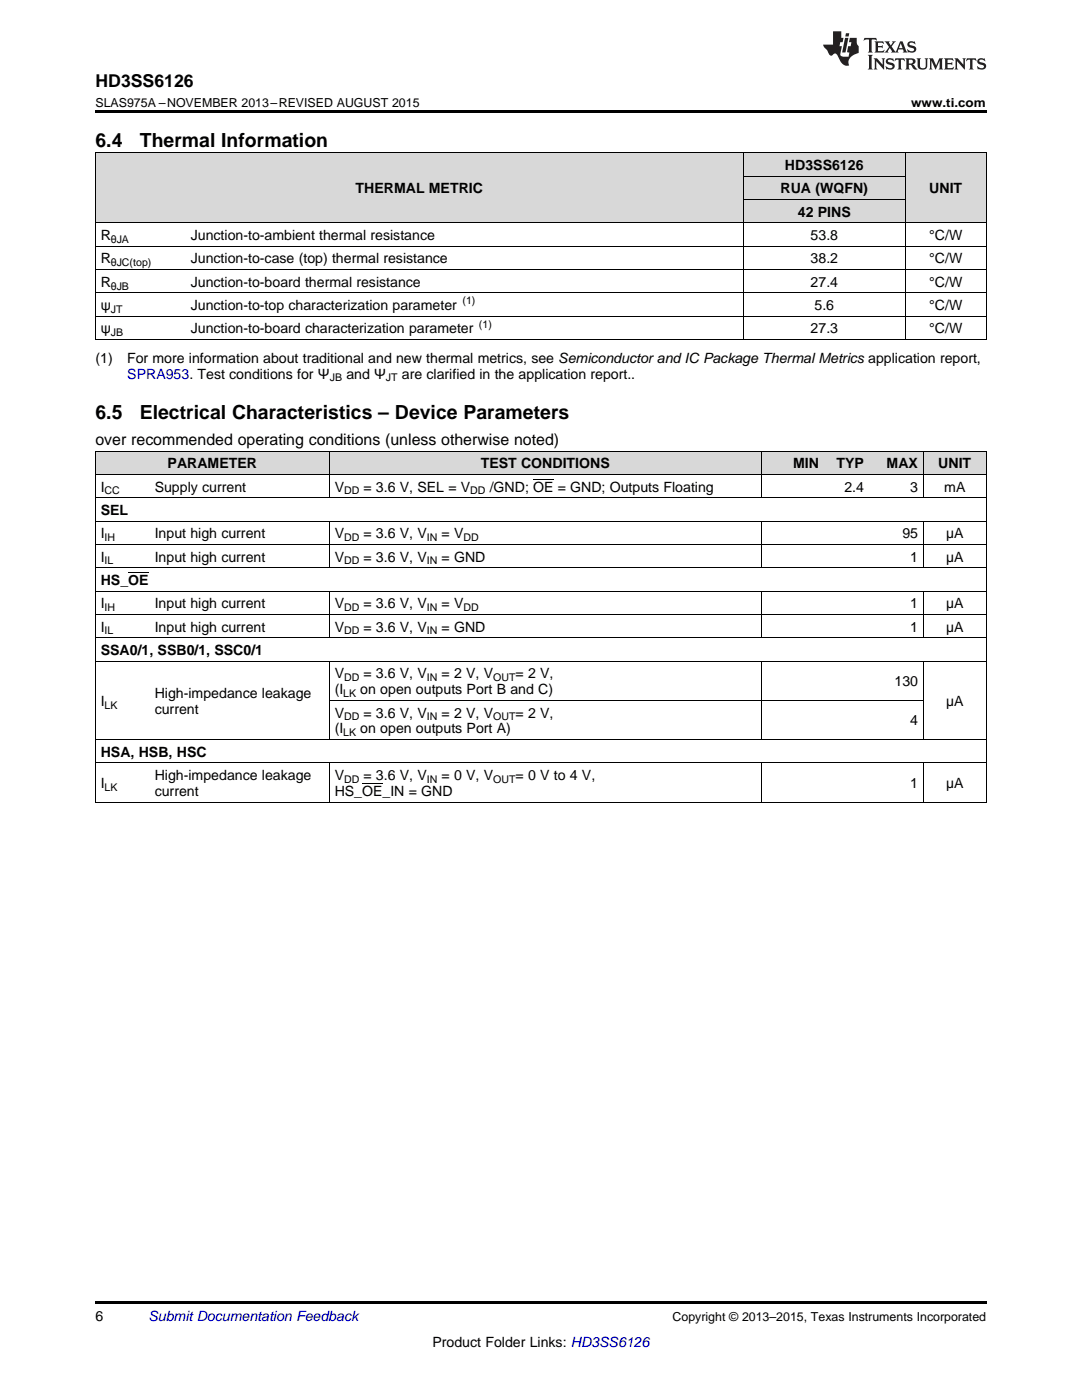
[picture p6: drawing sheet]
<svg xmlns="http://www.w3.org/2000/svg" width="216mm" height="279mm" viewBox="0 0 216 279" stroke-linecap="round" stroke-linejoin="round" font-family="sans-serif">
<defs><g id="words">
<g font-size="3.9">
<text x="19" y="29.3">6.4</text>
<text x="27.9" y="29.3">Thermal Information</text>
<text x="19" y="83.6">6.5</text>
<text x="27.9" y="83.6">Electrical Characteristics – Device Parameters</text>
</g>
<text font-size="3.5" x="19" y="17.3">HD3SS6126</text>
<text font-size="3.2" x="19" y="88.8">over recommended operating conditions (unless otherwise noted)</text>
<g font-size="2.8">
<text x="156.6" y="33.9">HD3SS6126</text>
<text x="70.9" y="38.6">THERMAL METRIC</text>
<text x="155.8" y="38.6">RUA (WQFN)</text>
<text x="185.4" y="38.6">UNIT</text>
<text x="20.1" y="47.9">R</text>
<text x="38.1" y="47.9">Junction-to-ambient thermal resistance</text>
<text x="159.2" y="43.3">42 PINS</text>
<text x="161.7" y="47.9">53.8</text>
<text x="185.4" y="47.9">°C/W</text>
<text x="20.1" y="52.6">R</text>
<text x="38.1" y="52.6">Junction-to-case (top) thermal resistance</text>
<text x="161.7" y="52.6">38.2</text>
<text x="185.4" y="52.6">°C/W</text>
<text x="20.1" y="57.2">R</text>
<text x="38.1" y="57.2">Junction-to-board thermal resistance</text>
<text x="161.7" y="57.2">27.4</text>
<text x="185.4" y="57.2">°C/W</text>
<text x="20.1" y="61.9">ψ</text>
<text x="38.1" y="61.9">Junction-to-top characterization parameter</text>
<text x="162.5" y="61.9">5.6</text>
<text x="185.4" y="61.9">°C/W</text>
<text x="20.1" y="66.5">ψ</text>
<text x="38.1" y="66.5">Junction-to-board characterization parameter</text>
<text x="161.7" y="66.5">27.3</text>
<text x="185.4" y="66.5">°C/W</text>
<text x="19" y="72.4">(1)</text>
<text x="25.4" y="72.4">For more information about traditional and new thermal metrics, see Semiconductor and IC Package Thermal Metrics application report,</text>
<text x="69.1" y="75.6">and Ψ</text>
<text x="80.2" y="75.6">are clarified in the application report..</text>
<text x="33.4" y="93.5">PARAMETER</text>
<text x="95.9" y="93.5">TEST CONDITIONS</text>
<text x="158.3" y="93.5">MIN</text>
<text x="166.9" y="93.5">TYP</text>
<text x="176.9" y="93.5">MAX</text>
<text x="187.2" y="93.5">UNIT</text>
<text x="20.1" y="98.1">I</text>
<text x="30.9" y="98.1">Supply current</text>
<text x="66.8" y="98.1">V</text>
<text x="72.5" y="98.1">= 3.6 V, SEL = V</text>
<text x="97.7" y="98.1">/GND; OE = GND; Outputs Floating</text>
<text x="168.5" y="98.1">2.4</text>
<text x="181.6" y="98.1">3</text>
<text x="188.4" y="98.1">mA</text>
<text x="20.1" y="102.8">SEL</text>
<text x="20.1" y="107.4">I</text>
<text x="30.9" y="107.4">Input high current</text>
<text x="66.8" y="107.4">V</text>
<text x="72.5" y="107.4">= 3.6 V, V</text>
<text x="88.1" y="107.4">= V</text>
<text x="180.1" y="107.4">95</text>
<text x="188.8" y="107.4">µA</text>
<text x="20.1" y="112.1">I</text>
<text x="30.9" y="112.1">Input high current</text>
<text x="66.8" y="112.1">V</text>
<text x="72.5" y="112.1">= 3.6 V, V</text>
<text x="88.1" y="112.1">= GND</text>
<text x="181.6" y="112.1">1</text>
<text x="188.8" y="112.1">µA</text>
<text x="20.1" y="116.7">HS_OE</text>
<text x="20.1" y="121.4">I</text>
<text x="30.9" y="121.4">Input high current</text>
<text x="66.8" y="121.4">V</text>
<text x="72.5" y="121.4">= 3.6 V, V</text>
<text x="88.1" y="121.4">= V</text>
<text x="181.6" y="121.4">1</text>
<text x="188.8" y="121.4">µA</text>
<text x="20.1" y="126">I</text>
<text x="20.1" y="130.7">SSA0/1, SSB0/1, SSC0/1</text>
<text x="30.9" y="126">Input high current</text>
<text x="66.8" y="126">V</text>
<text x="72.5" y="126">= 3.6 V, V</text>
<text x="88.1" y="126">= GND</text>
<text x="181.6" y="126">1</text>
<text x="188.8" y="126">µA</text>
<text x="66.8" y="135.4">V</text>
<text x="72.5" y="135.4">= 3.6 V, V</text>
<text x="88.1" y="135.4">= 2 V, V</text>
<text x="102.9" y="135.4">= 2 V,</text>
<text x="178.5" y="136.9">130</text>
<text x="20.1" y="140.9">I</text>
<text x="30.9" y="139.3">High-impedance leakage</text>
<text x="30.9" y="142.5">current</text>
<text x="66.8" y="138.5">(I</text>
<text x="66.8" y="143.2">V</text>
<text x="71.9" y="138.5">on open outputs Port B and C)</text>
<text x="72.5" y="143.2">= 3.6 V, V</text>
<text x="88.1" y="143.2">= 2 V, V</text>
<text x="102.9" y="143.2">= 2 V,</text>
<text x="188.8" y="140.9">µA</text>
<text x="66.8" y="146.4">(I</text>
<text x="71.9" y="146.4">on open outputs Port A)</text>
<text x="181.6" y="144.8">4</text>
<text x="20.1" y="151">HSA, HSB, HSC</text>
<text x="30.9" y="155.7">High-impedance leakage</text>
<text x="66.8" y="155.7">V</text>
<text x="72.5" y="155.7">= 3.6 V, V</text>
<text x="88.1" y="155.7">= 0 V, V</text>
<text x="102.9" y="155.7">= 0 V to 4 V,</text>
<text x="20.1" y="157.3">I</text>
<text x="30.9" y="158.9">current</text>
<text x="66.8" y="158.9">HS_OE_IN = GND</text>
<text x="181.6" y="157.3">1</text>
<text x="188.8" y="157.3">µA</text>
<text x="19" y="263.6">6</text>
<text x="86.3" y="268.9">Product Folder Links: HD3SS6126</text>
</g>
<g font-size="2.8" fill="#0000c8">
<text x="25.4" y="75.6">SPRA953. Test conditions for Ψ</text>
<text x="29.6" y="263.6">Submit Documentation Feedback</text>
</g>
<g font-size="2.5">
<text x="19" y="21.4">SLAS975A –NOVEMBER 2013–REVISED AUGUST 2015</text>
<text x="181.8" y="21.4">www.ti.com</text>
<text x="134.2" y="263.6">Copyright © 2013–2015, Texas Instruments Incorporated</text>
</g>
<g font-size="2.1">
<text x="22.1" y="48.5">θJA</text>
<text x="22.1" y="53.1">θJC(top)</text>
<text x="22.1" y="57.8">θJB</text>
<text x="22.1" y="62.4">JT</text>
<text x="92.3" y="60.7">(1)</text>
<text x="95.6" y="65.4">(1)</text>
<text x="22.1" y="67.1">JB</text>
<text x="65.8" y="76.1">JB</text>
<text x="77" y="76.1">JT</text>
<text x="20.9" y="98.7">CC</text>
<text x="68.7" y="98.7">DD</text>
<text x="93.8" y="98.7">DD</text>
<text x="20.9" y="108">IH</text>
<text x="68.7" y="108">DD</text>
<text x="85.2" y="108">IN</text>
<text x="92.5" y="108">DD</text>
<text x="20.9" y="112.6">IL</text>
<text x="68.7" y="112.6">DD</text>
<text x="85.2" y="112.6">IN</text>
<text x="20.9" y="122">IH</text>
<text x="68.7" y="122">DD</text>
<text x="85.2" y="122">IN</text>
<text x="92.5" y="122">DD</text>
<text x="20.9" y="126.6">IL</text>
<text x="68.7" y="126.6">DD</text>
<text x="85.2" y="126.6">IN</text>
<text x="68.7" y="135.9">DD</text>
<text x="85.2" y="135.9">IN</text>
<text x="98.4" y="135.9">OUT</text>
<text x="20.9" y="141.4">LK</text>
<text x="68.5" y="139.1">LK</text>
<text x="68.7" y="143.8">DD</text>
<text x="85.2" y="143.8">IN</text>
<text x="98.4" y="143.8">OUT</text>
<text x="68.5" y="146.9">LK</text>
<text x="20.9" y="157.8">LK</text>
<text x="68.7" y="156.2">DD</text>
<text x="85.2" y="156.2">IN</text>
<text x="98.4" y="156.2">OUT</text>
</g>
</g></defs>
<g fill="#d8d8d8">
<path d="M19 90.1h10.8v4.6h-10.8z"/>
<path d="M29.8 90.1h35.9v4.6h-35.9z"/>
<path d="M65.7 90.1h86.2v4.6h-86.2z"/>
<path d="M151.9 90.1h12.6v4.6h-12.6z"/>
<path d="M164.5 90.1h9v4.6h-9z"/>
<path d="M173.5 90.1h10.8v4.6h-10.8z"/>
<path d="M184.3 90.1h12.5v4.6h-12.5z"/>
<path d="M19 30.6h18v13.9h-18z"/>
<path d="M37 30.6h111.3v13.9h-111.3z"/>
<path d="M148.3 39.9h32.4v4.6h-32.4z"/>
<path d="M180.7 30.6h16.1v13.9h-16.1z"/>
<path d="M148.3 35.2h32.4v4.7h-32.4z"/>
<path d="M148.3 30.6h32.4v4.6h-32.4z"/>
</g>
<path d="M19 22h177.8v.5h-177.8zM19 67.8h.2zM148.2 67.8h.1zM180.6 67.8h.1zM196.7 67.8h.1zM19 160.1h.2zM65.6 160.1h.1zM151.8 160.1h.1zM184.1 160.1h.2zM196.7 160.1h.1zM19 259.7h177.8v.5h-177.8z" fill="#000"/>
<g fill="none" stroke="#000" stroke-width=".2">
<path d="M19 30.5h177.8M19.1 30.5v37.3M148.3 30.5v37.3M148.3 39.8h32.4M148.3 35.2h32.4M180.6 30.5v37.3M196.8 30.5v37.3M19 58.4h177.8M19 53.8h177.8M19 49.1h177.8M19 44.5h177.8M19 67.8h177.8"/>
<path d="M19 63.1h177.8M19 99.3h177.8M19 94.7h177.8M19 90h177.8M19.1 90v70.1M65.7 90v9.4M151.9 90v9.4M184.2 90v9.4M196.8 90v70.1M19 118h177.8M19 113.3h177.8M19 108.6h177.8"/>
<path d="M19 104h177.8M65.7 104v9.3M65.7 118v9.3M151.9 104v9.3M151.9 118v9.3M184.2 104v9.3M184.2 118v9.3M19 131.9h177.8M19 127.3h177.8M19 122.6h177.8M65.7 131.9v15.7M65.7 139.8h118.6"/>
<path d="M151.9 131.9v15.7M184.2 131.9v15.7M19 152.2h177.8M19 147.6h177.8M65.7 152.3v7.8M151.9 152.3v7.8M184.2 152.3v7.8M19 160.1h177.8"/>
</g>
<g fill="#231f20">
<path d="M172.5 7.6l-.1 .5 .4-.2h.6v.1v2.1l-.2 .4h.9l-.2-.4v-2.1l.1-.1h.5l.5 .2-.2-.5zM174.5 8.3l.2 .3v1.5l-.2 .4h1.8l.2-.6a1.04 1.04 0 0 1-1.3 .2v-.7h.6l.3 .2v-.6l-.3 .2h-.6v-.6l.8-.1 .4 .3-.2-.5zM176.5 8.3l.9 1.1-.9 1.1h.8l-.2-.2 .4-.7 .5 .7-.2 .2h1.5l-.2-.2 .2-.4h.9l.1 .4-.2 .2h1l-.3-.3-.7-1.9h-.5l-.9 2-.8-1 .9-1h-.8l.1 .3-.4 .5-.3-.6 .1-.2zM179.7 8.6l.4 1h-.7zM181.3 8.4a.63 .63 0 0 0-.2 .7 .63 .63 0 0 0 .6 .4l.6 .2 .1 .2a.75 .75 0 0 1-.7 .4 .75 .75 0 0 1-.6-.5l.1 .7 .1-.1a1.11 1.11 0 0 0 1.5-.6 1.13 1.13 0 0 0-1.2-.8l-.1-.4a1.04 1.04 0 0 1 1.2 .2l-.2-.5-.2 .1-.4-.2zM173.2 10.9l.2 .4v2.2l-.2 .4h1l-.3-.4v-2.2l.3-.4zM174.3 11.6l.3 .4v1.5l-.3 .4h.8l-.2-.4v-1.3l1.5 1.7v-1.9l.2-.4h-.7l.2 .4v.9l-1.1-1.3zM177 11.8a.62 .62 0 0 0-.2 .7 .62 .62 0 0 0 .6 .4l.6 .1 .1 .3a.76 .76 0 0 1-.7 .3 .76 .76 0 0 1-.7-.4l.2 .7 .1-.1a1.11 1.11 0 0 0 1.5-.6 1.13 1.13 0 0 0-1.2-.8l-.1-.4a1.04 1.04 0 0 1 1.2 .2l-.2-.6-.2 .1-.5-.1zM178.7 11.6l-.2 .6a.61 .61 0 0 1 .8-.3v1.6l-.2 .4h.9l-.2-.4v-1.6a.63 .63 0 0 1 .7 .3l-.1-.6zM180.6 11.6l.3 .4v1.5l-.3 .4h1l-.2-.2-.1-.8 .6 .2a.76 .76 0 0 0 1.2 .7l-1-1a.58 .58 0 0 0 .6-.5 .58 .58 0 0 0-.5-.6zM181.4 11.9h.1a.45 .45 0 0 1 .5 .1 .45 .45 0 0 1 .1 .5l-.8 .2zM182.9 11.6l.2 .2a2.17 2.17 0 0 0 .3 1.9 .99 .99 0 0 0 1.6-.6v-1.1l.2-.4h-.7l.2 .2a1.92 1.92 0 0 1-.2 1.8 .6 .6 0 0 1-.9-.5v-1.1l.2-.4zM185.4 11.6l.2 .4v1.5l-.2 .4h.7l-.2-.4v-1.4l.8 1.8 .8-1.8v1.4l-.2 .4h.9l-.2-.4v-1.5l.2-.4h-.8l-.6 1.5-.6-1.5zM188.4 11.6l.2 .4v1.5l-.2 .4h1.8l.1-.6a1.04 1.04 0 0 1-1.2 .1v-.6h.5l.4 .2v-.6l-.4 .2h-.5v-.7h.8l.3 .3-.1-.6zM190.5 11.6l.2 .4v1.5l-.2 .4h.7l-.2-.4v-1.3l1.5 1.7v-1.9l.2-.4h-.7l.2 .4v.9l-1.1-1.3zM192.9 11.6l-.1 .6a.61 .61 0 0 1 .7-.3l.1 1.6-.3 .4h1l-.3-.4 .1-1.6a.63 .63 0 0 1 .7 .3l-.1-.6zM195.2 11.8a.62 .62 0 0 0-.2 .7 .62 .62 0 0 0 .6 .4l.6 .1 .1 .3a.76 .76 0 0 1-.7 .3 .76 .76 0 0 1-.6-.4l.1 .7 .1-.1a1.11 1.11 0 0 0 1.6-.6 1.13 1.13 0 0 0-1.3-.8l-.1-.4a1.04 1.04 0 0 1 1.2 .2l-.1-.6-.2 .1-.5-.1z"/>
<path d="M166.2 6.3v2.6h-1.9v.4l.8 .9a.91 .91 0 0 0 1 .8 .56 .56 0 0 1 .5-.3 .56 .56 0 0 1 .5 .3l.4 .8a1.53 1.53 0 0 0 1.9 1.2 1.54 1.54 0 0 1 1-2.1l.9-.3v-1.4a1.52 1.52 0 0 1-.4-1.6h-1.3l-.2 .8h.5l-.2 .8h-.5l-.1 1v.2l.4 .1-.2 .8a1.93 1.93 0 0 1-1.6-.3l.3-1.8h-.5l.2-.8h.4l.2-.8h-.4v-1.3zM168.6 7.6l-.6 2.9h.7l.6-2.9zM168.8 6.6l-.1 .7h.6l.2-.7z"/>
</g>
<path d="M106.4 95.6h4.1M25.6 114.2h4M72.2 156.4h4.1" fill="none" stroke="#000" stroke-width=".2"/>
<use href="#words"/>
</svg>
